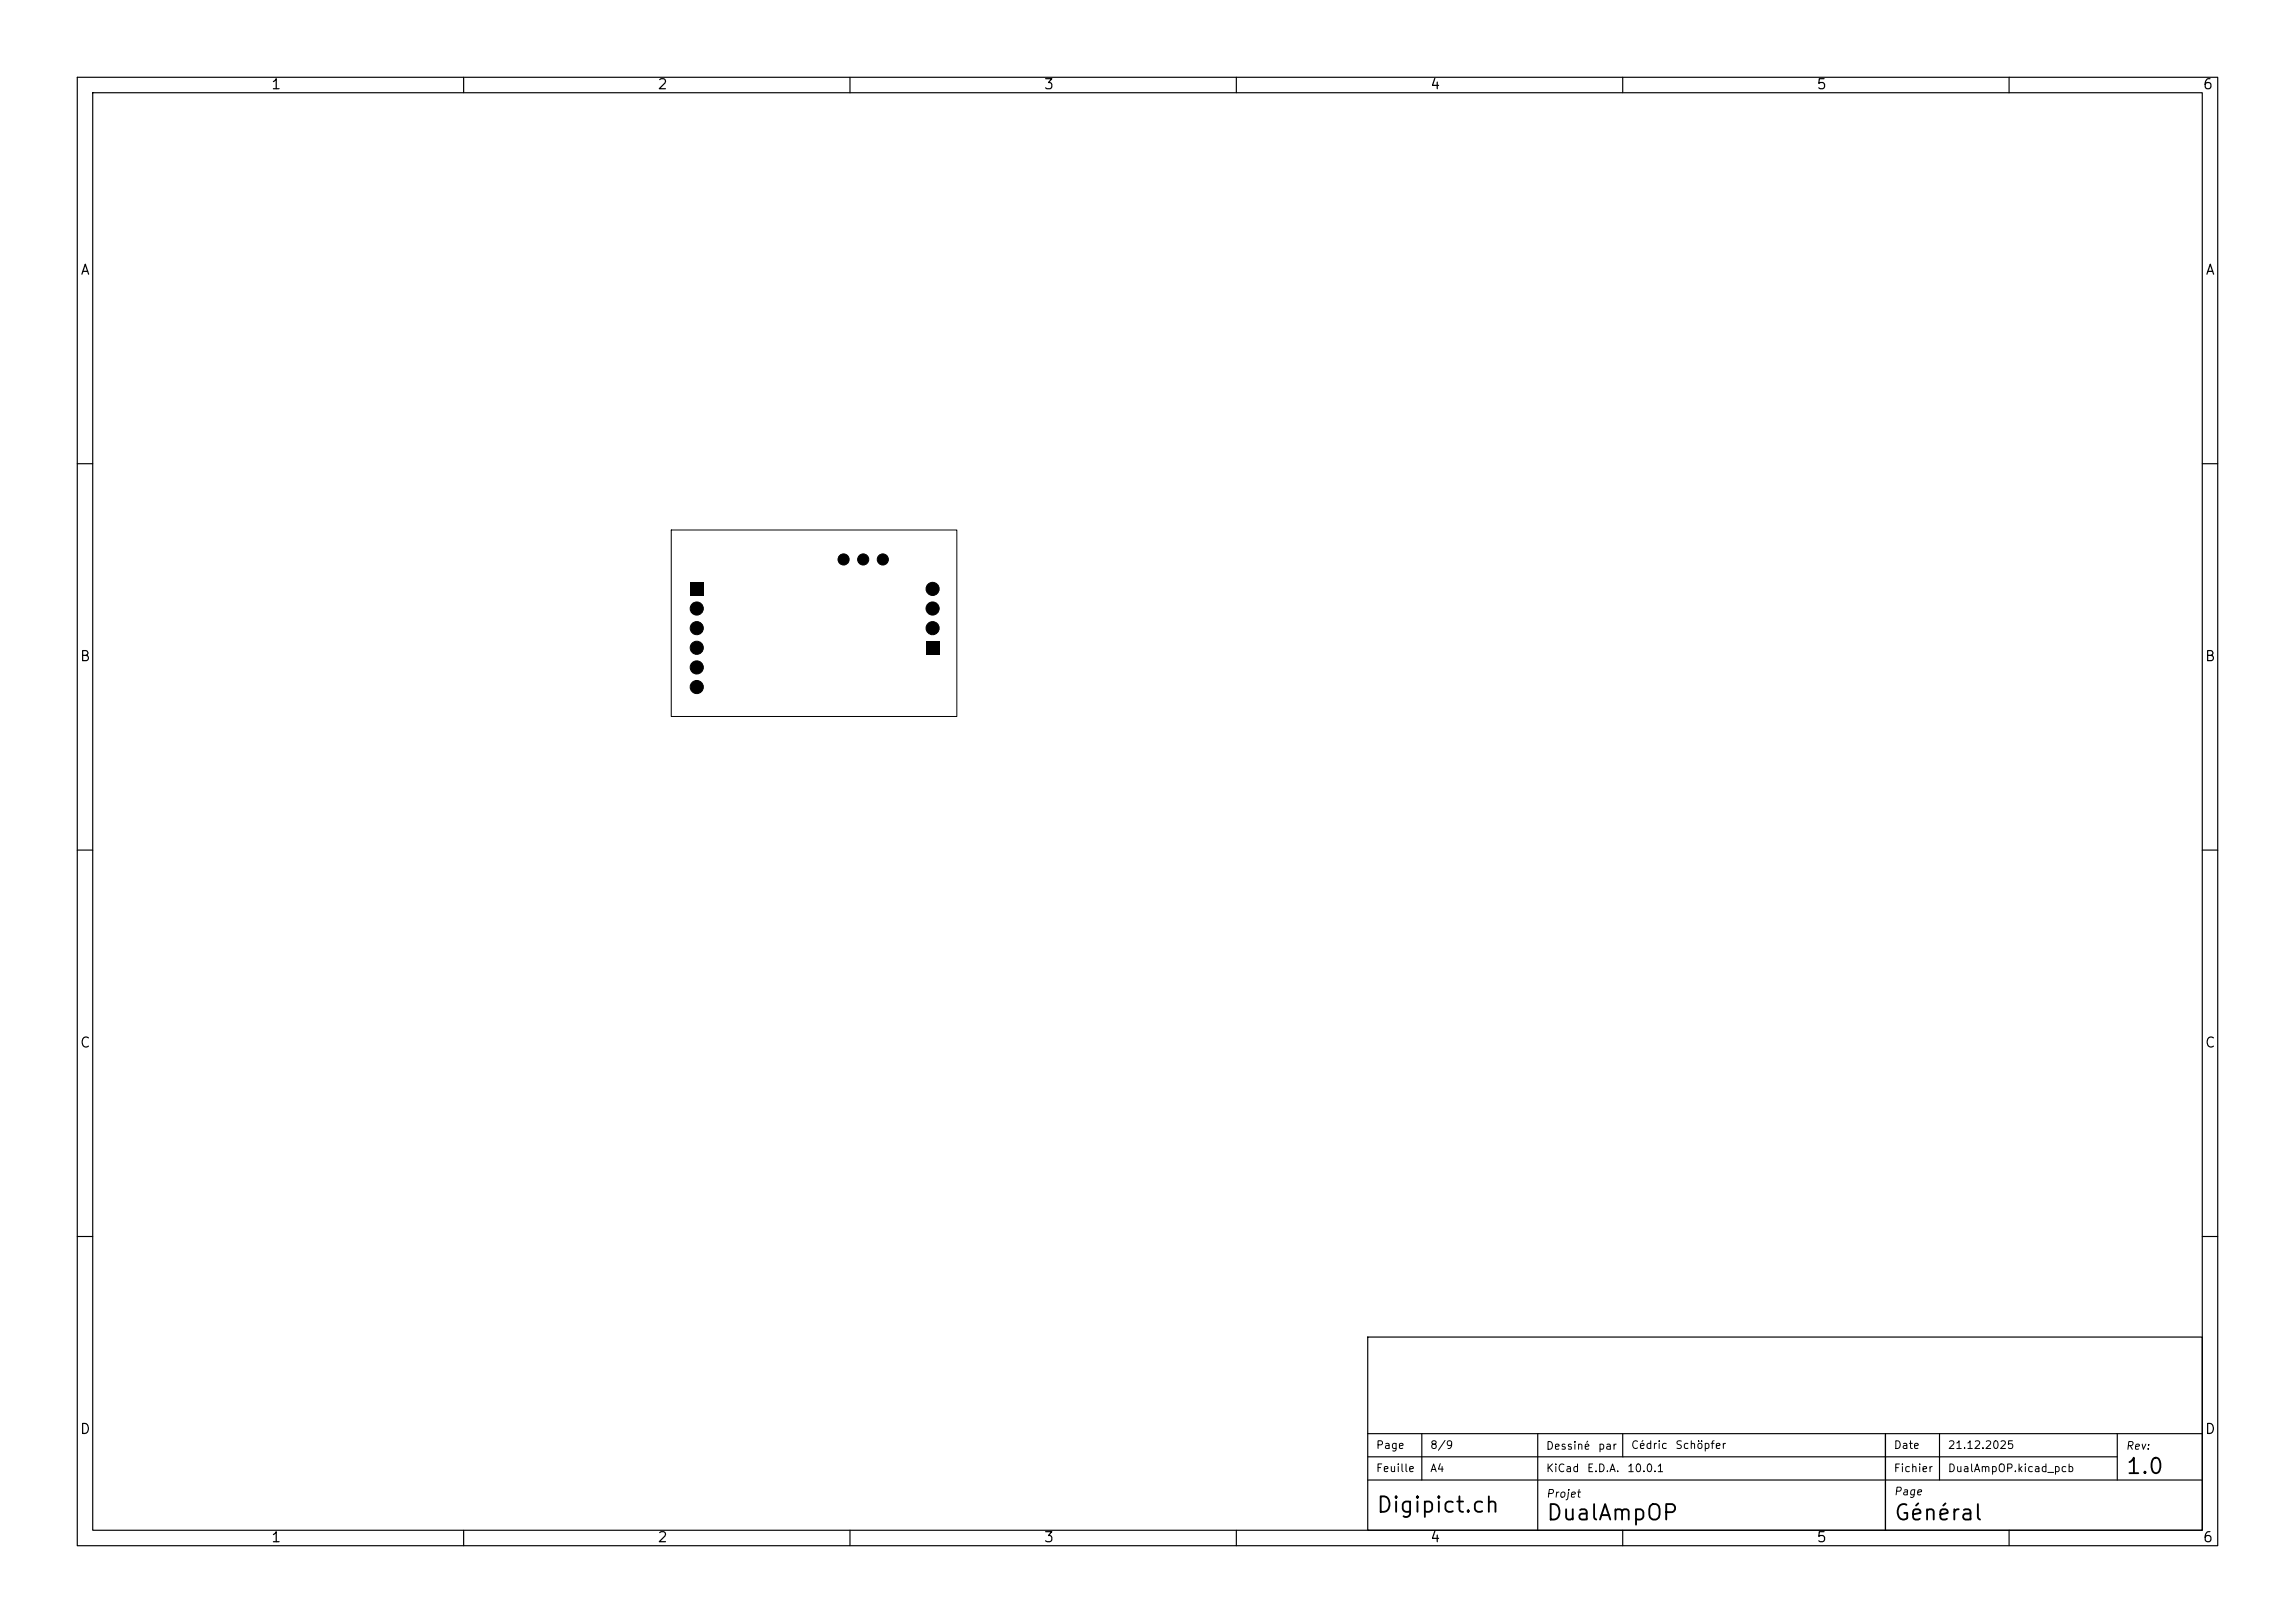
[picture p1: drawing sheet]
<svg xmlns="http://www.w3.org/2000/svg" width="297mm" height="210mm" viewBox="0 0 297 210" stroke-linecap="round" stroke-linejoin="round" font-family="sans-serif">
<defs><g id="words">
<g font-size="2">
<text x="275" y="191.2">1.0</text>
<text x="178" y="196.2">Digipict.ch</text>
<text x="200" y="197.2">DualAmpOP</text>
<text x="245" y="197.2">Général</text>
</g>
<g font-size="1.3">
<text x="35" y="11.9">1</text>
<text x="85" y="11.9">2</text>
<text x="135" y="11.9">3</text>
<text x="185" y="11.9">4</text>
<text x="235" y="11.9">5</text>
<text x="285" y="11.9">6</text>
<text x="10.3" y="35.9">A</text>
<text x="285.4" y="35.9">A</text>
<text x="10.3" y="85.9">B</text>
<text x="285.3" y="85.9">B</text>
<text x="10.3" y="135.9">C</text>
<text x="285.3" y="135.9">C</text>
<text x="10.3" y="185.9">D</text>
<text x="285.3" y="185.9">D</text>
<text x="35" y="199.9">1</text>
<text x="85" y="199.9">2</text>
<text x="135" y="199.9">3</text>
<text x="185" y="199.9">4</text>
<text x="235" y="199.9">5</text>
<text x="285" y="199.9">6</text>
</g>
<g font-size="1">
<text x="178" y="187.7">Page</text>
<text x="178" y="190.7">Feuille</text>
<text x="185" y="190.7">A4</text>
<text x="185" y="187.7">8/9</text>
<text x="200" y="187.8">Dessiné</text>
<text x="200" y="190.7">KiCad</text>
<text x="205.3" y="190.7">E.D.A.</text>
<text x="206.7" y="187.8">par</text>
<text x="210.5" y="190.7">10.0.1</text>
<text x="211" y="187.7">Cédric</text>
<text x="216.7" y="187.7">Schöpfer</text>
<text x="245" y="190.7">Fichier</text>
<text x="245" y="187.7">Date</text>
<text x="252" y="187.7">21.12.2025</text>
<text x="252" y="190.7">DualAmpOP.kicad_pcb</text>
<text x="275" y="187.8">Rev:</text>
<text x="200" y="194">Projet</text>
<text x="245" y="193.7">Page</text>
</g>
</g></defs>
<g fill="none" stroke="#000" stroke-width=".15">
<path d="M10 10h277v190h-277zM12 12h273v186h-273zM60 10v2M110 10v2M160 10v2M210 10v2M260 10v2M10 60h2M285 60h2M10 110h2M285 110h2M10 160h2"/>
<path d="M177 173h108v25h-108zM285 160h2M60 198v2M110 198v2M160 198v2M177 185.5h108M177 191.5h108M177 188.5h97M184 185.5v6M199 185.5v12.5M210 198v2M210 185.5v3"/>
<path d="M244 185.5v12.5zM251 185.5v6M260 198v2M274 185.5v6"/>
</g>
<g fill="#000" stroke="#000" stroke-width=".13">
<circle cx="90.2" cy="78.7" r=".85"/>
<circle cx="109.2" cy="72.4" r=".72"/>
<circle cx="111.7" cy="72.4" r=".72"/>
<circle cx="114.2" cy="72.4" r=".72"/>
<circle cx="120.7" cy="78.7" r=".85"/>
<circle cx="120.7" cy="76.2" r=".85"/>
<circle cx="90.2" cy="88.9" r=".85"/>
<circle cx="90.2" cy="83.8" r=".85"/>
<circle cx="90.2" cy="81.3" r=".85"/>
<circle cx="90.2" cy="86.4" r=".85"/>
<circle cx="120.7" cy="81.3" r=".85"/>
</g>
<path d="M89.3 75.4h1.7v1.7h-1.7zM119.8 83h1.7v1.7h-1.7z" fill="#000"/>
<path d="M86.9 68.6h36.9v24.1h-36.9z" fill="none" stroke="#000" stroke-width=".13"/>
<use href="#words"/>
</svg>
